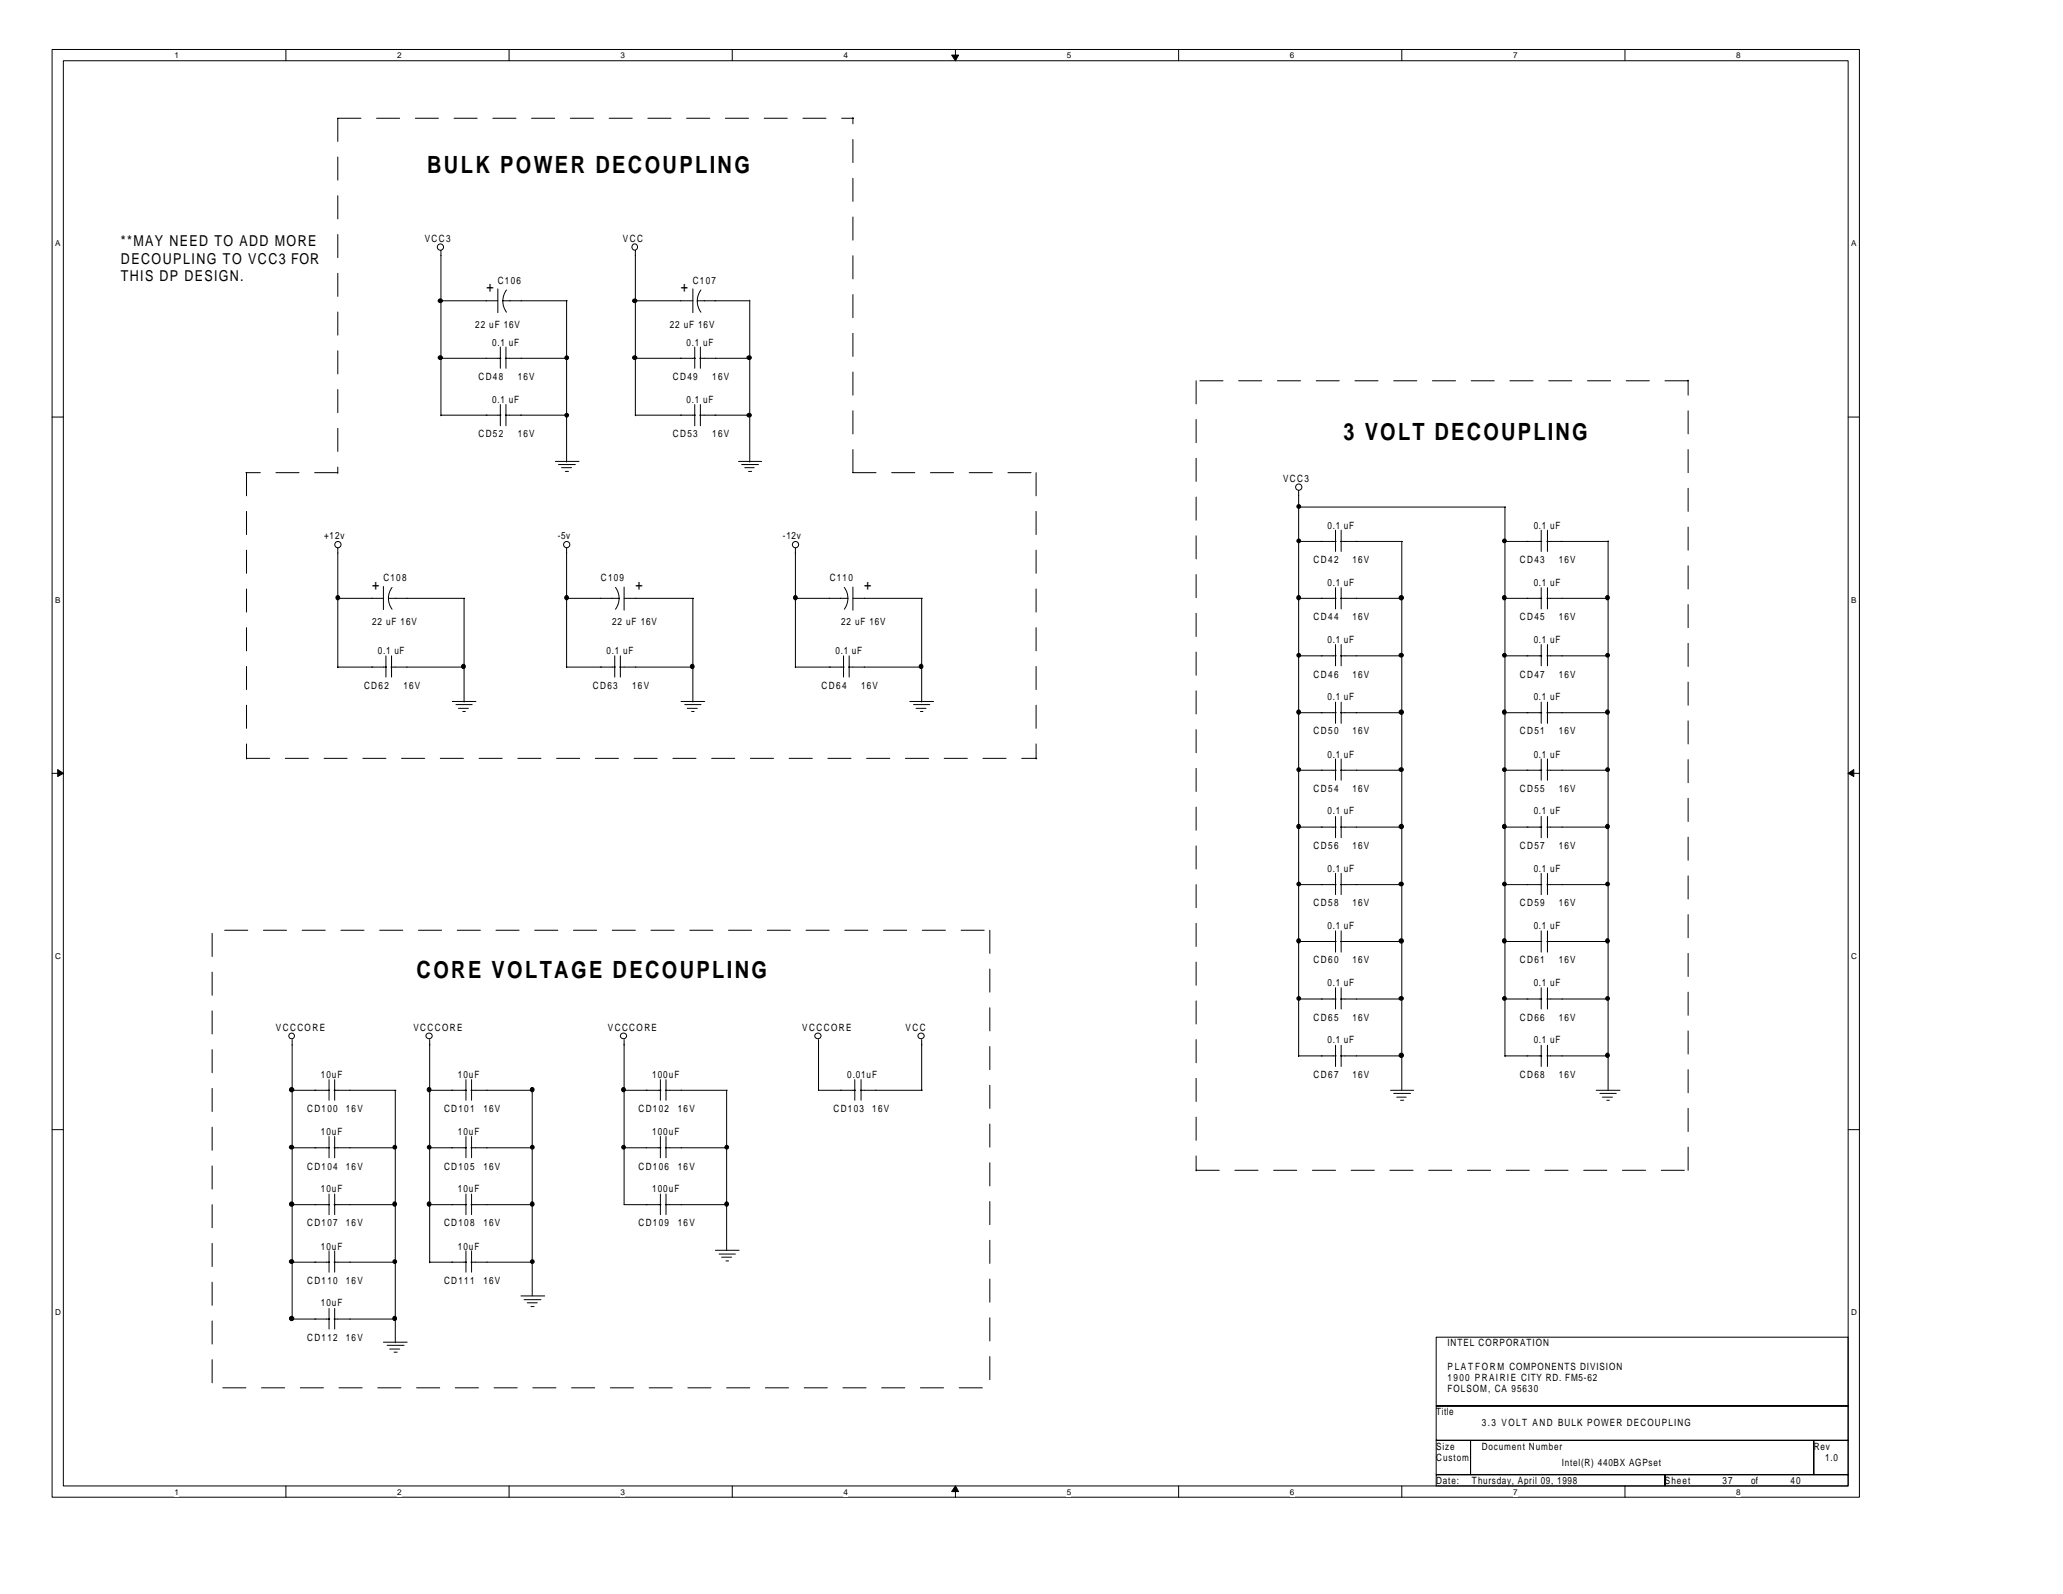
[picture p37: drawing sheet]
<svg xmlns="http://www.w3.org/2000/svg" width="279mm" height="216mm" viewBox="0 0 279 216" stroke-linecap="round" stroke-linejoin="round" font-family="sans-serif">
<defs><g id="words">
<g font-size="3.2">
<text x="57.9" y="23.4">BULK POWER DECOUPLING</text>
<text x="182" y="59.6">3 VOLT DECOUPLING</text>
<text x="56.4" y="132.4">CORE VOLTAGE DECOUPLING</text>
</g>
<g font-size="2">
<text x="16.4" y="33.4">**MAY NEED TO ADD MORE</text>
<text x="16.4" y="35.8">DECOUPLING TO VCC3 FOR</text>
<text x="16.4" y="38.1">THIS DP DESIGN.</text>
<text x="65.9" y="39.6">+</text>
<text x="92.2" y="39.6">+</text>
<text x="50.4" y="79.9">+</text>
<text x="86" y="79.9">+</text>
<text x="117" y="79.9">+</text>
</g>
<g font-size="1.4">
<text x="57.5" y="32.8">VCC3</text>
<text x="84.4" y="32.8">VCC</text>
<text x="67.4" y="38.4">C106</text>
<text x="93.8" y="38.4">C107</text>
<text x="64.4" y="44.4">22 uF 16V</text>
<text x="66.7" y="46.8">0.1 uF</text>
<text x="90.7" y="44.4">22 uF 16V</text>
<text x="93" y="46.8">0.1 uF</text>
<text x="64.8" y="51.5">CD48</text>
<text x="70.1" y="51.5">16V</text>
<text x="91.1" y="51.5">CD49</text>
<text x="96.5" y="51.5">16V</text>
<text x="64.8" y="59.2">CD52</text>
<text x="66.7" y="54.6">0.1 uF</text>
<text x="70.1" y="59.2">16V</text>
<text x="91.1" y="59.2">CD53</text>
<text x="93" y="54.6">0.1 uF</text>
<text x="96.5" y="59.2">16V</text>
<text x="173.8" y="65.3">VCC3</text>
<text x="179.8" y="71.6">0.1 uF</text>
<text x="207.7" y="71.6">0.1 uF</text>
<text x="43.9" y="73">+12v</text>
<text x="75.6" y="73">-5v</text>
<text x="106" y="73">-12v</text>
<text x="177.9" y="76.3">CD42</text>
<text x="183.2" y="76.3">16V</text>
<text x="205.9" y="76.3">CD43</text>
<text x="211.1" y="76.3">16V</text>
<text x="51.9" y="78.7">C108</text>
<text x="81.4" y="78.7">C109</text>
<text x="112.4" y="78.7">C110</text>
<text x="177.9" y="84">CD44</text>
<text x="179.8" y="79.3">0.1 uF</text>
<text x="183.2" y="84">16V</text>
<text x="205.9" y="84">CD45</text>
<text x="207.7" y="79.3">0.1 uF</text>
<text x="211.1" y="84">16V</text>
<text x="50.4" y="84.7">22 uF 16V</text>
<text x="51.2" y="88.6">0.1 uF</text>
<text x="82.2" y="88.6">0.1 uF</text>
<text x="82.9" y="84.7">22 uF 16V</text>
<text x="113.1" y="88.6">0.1 uF</text>
<text x="113.9" y="84.7">22 uF 16V</text>
<text x="179.8" y="87.1">0.1 uF</text>
<text x="207.7" y="87.1">0.1 uF</text>
<text x="49.3" y="93.3">CD62</text>
<text x="54.6" y="93.3">16V</text>
<text x="80.3" y="93.3">CD63</text>
<text x="85.6" y="93.3">16V</text>
<text x="111.3" y="93.3">CD64</text>
<text x="116.6" y="93.3">16V</text>
<text x="177.9" y="91.8">CD46</text>
<text x="179.8" y="94.8">0.1 uF</text>
<text x="183.2" y="91.8">16V</text>
<text x="205.9" y="91.8">CD47</text>
<text x="207.7" y="94.8">0.1 uF</text>
<text x="211.1" y="91.8">16V</text>
<text x="177.9" y="99.5">CD50</text>
<text x="183.2" y="99.5">16V</text>
<text x="205.9" y="99.5">CD51</text>
<text x="211.1" y="99.5">16V</text>
<text x="177.9" y="107.3">CD54</text>
<text x="179.8" y="102.6">0.1 uF</text>
<text x="183.2" y="107.3">16V</text>
<text x="205.9" y="107.3">CD55</text>
<text x="207.7" y="102.6">0.1 uF</text>
<text x="211.1" y="107.3">16V</text>
<text x="179.8" y="110.3">0.1 uF</text>
<text x="207.7" y="110.3">0.1 uF</text>
<text x="177.9" y="115">CD56</text>
<text x="179.8" y="118.1">0.1 uF</text>
<text x="183.2" y="115">16V</text>
<text x="205.9" y="115">CD57</text>
<text x="207.7" y="118.1">0.1 uF</text>
<text x="211.1" y="115">16V</text>
<text x="177.9" y="122.8">CD58</text>
<text x="179.8" y="125.8">0.1 uF</text>
<text x="183.2" y="122.8">16V</text>
<text x="205.9" y="122.8">CD59</text>
<text x="207.7" y="125.8">0.1 uF</text>
<text x="211.1" y="122.8">16V</text>
<text x="177.9" y="130.5">CD60</text>
<text x="183.2" y="130.5">16V</text>
<text x="205.9" y="130.5">CD61</text>
<text x="211.1" y="130.5">16V</text>
<text x="179.8" y="133.6">0.1 uF</text>
<text x="207.7" y="133.6">0.1 uF</text>
<text x="37.4" y="139.6">VCCCORE</text>
<text x="56" y="139.6">VCCCORE</text>
<text x="82.3" y="139.6">VCCCORE</text>
<text x="108.7" y="139.6">VCCCORE</text>
<text x="122.6" y="139.6">VCC</text>
<text x="177.9" y="138.3">CD65</text>
<text x="179.8" y="141.3">0.1 uF</text>
<text x="183.2" y="138.3">16V</text>
<text x="205.9" y="138.3">CD66</text>
<text x="207.7" y="141.3">0.1 uF</text>
<text x="211.1" y="138.3">16V</text>
<text x="43.5" y="146">10uF</text>
<text x="62" y="146">10uF</text>
<text x="88.3" y="146">100uF</text>
<text x="114.8" y="146">0.01uF</text>
<text x="177.9" y="146">CD67</text>
<text x="183.2" y="146">16V</text>
<text x="205.9" y="146">CD68</text>
<text x="211.1" y="146">16V</text>
<text x="41.6" y="150.6">CD100</text>
<text x="43.5" y="153.7">10uF</text>
<text x="46.8" y="150.6">16V</text>
<text x="60.1" y="150.6">CD101</text>
<text x="62" y="153.7">10uF</text>
<text x="65.5" y="150.6">16V</text>
<text x="86.5" y="150.6">CD102</text>
<text x="88.3" y="153.7">100uF</text>
<text x="91.8" y="150.6">16V</text>
<text x="112.9" y="150.6">CD103</text>
<text x="118.1" y="150.6">16V</text>
<text x="41.6" y="158.4">CD104</text>
<text x="43.5" y="161.5">10uF</text>
<text x="46.8" y="158.4">16V</text>
<text x="60.1" y="158.4">CD105</text>
<text x="62" y="161.5">10uF</text>
<text x="65.5" y="158.4">16V</text>
<text x="86.5" y="158.4">CD106</text>
<text x="88.3" y="161.5">100uF</text>
<text x="91.8" y="158.4">16V</text>
<text x="41.6" y="166.1">CD107</text>
<text x="46.8" y="166.1">16V</text>
<text x="60.1" y="166.1">CD108</text>
<text x="65.5" y="166.1">16V</text>
<text x="86.5" y="166.1">CD109</text>
<text x="91.8" y="166.1">16V</text>
<text x="41.6" y="173.9">CD110</text>
<text x="43.5" y="169.2">10uF</text>
<text x="46.8" y="173.9">16V</text>
<text x="60.1" y="173.9">CD111</text>
<text x="62" y="169.2">10uF</text>
<text x="65.5" y="173.9">16V</text>
<text x="43.5" y="176.9">10uF</text>
<text x="41.6" y="181.6">CD112</text>
<text x="46.8" y="181.6">16V</text>
<text x="196" y="182.4">INTEL CORPORATION</text>
<text x="196" y="185.5">P L A T F O R M COMPONENTS DIVISION</text>
<text x="194.5" y="191.7">Title</text>
<text x="196" y="187">1900 PRAIRIE CITY RD. FM5-62</text>
<text x="196" y="188.5">FOLSOM, CA 95630</text>
<text x="194.5" y="197.9">Custom</text>
<text x="194.5" y="196.3">Size</text>
<text x="200.7" y="196.3">Document Number</text>
<text x="200.7" y="193.2">3.3 VOLT AND BULK POWER DECOUPLING</text>
<text x="245.7" y="196.3">Rev</text>
<text x="247.2" y="197.9">1.0</text>
<text x="194.5" y="201">Date:</text>
<text x="199.3" y="201">Thursday, April 09, 1998</text>
<text x="211.5" y="198.5">Intel(R) 440BX AGPset</text>
<text x="225.5" y="201">Sheet</text>
<text x="233.3" y="201">37</text>
<text x="237.2" y="201">of</text>
<text x="242.5" y="201">40</text>
</g>
<g font-size="1.1">
<text x="23.7" y="7.9">1</text>
<text x="53.8" y="7.9">2</text>
<text x="84" y="7.9">3</text>
<text x="114.2" y="7.9">4</text>
<text x="144.5" y="7.9">5</text>
<text x="174.7" y="7.9">6</text>
<text x="204.9" y="7.9">7</text>
<text x="235.1" y="7.9">8</text>
<text x="7.5" y="33.4">A</text>
<text x="250.7" y="33.4">A</text>
<text x="7.5" y="81.6">B</text>
<text x="250.7" y="81.6">B</text>
<text x="7.5" y="129.9">C</text>
<text x="250.7" y="129.9">C</text>
<text x="7.5" y="178.2">D</text>
<text x="250.7" y="178.2">D</text>
<text x="23.7" y="202.5">1</text>
<text x="53.8" y="202.5">2</text>
<text x="84" y="202.5">3</text>
<text x="114.2" y="202.5">4</text>
<text x="144.5" y="202.5">5</text>
<text x="174.7" y="202.5">6</text>
<text x="204.9" y="202.5">7</text>
<text x="235.1" y="202.5">8</text>
</g>
</g></defs>
<path d="M7.1 6.7h244.7v196.1h-244.7zM8.6 8.2h241.7v193.1h-241.7z" fill="none" stroke="#000" stroke-width=".14"/>
<g fill="#fff">
<path d="M23.7 6.9h.5v1.2h-.5z"/>
<path d="M23.7 201.4h.5v1.3h-.5z"/>
</g>
<path d="M38.7 6.7v1.5M38.7 201.3v1.5" fill="none" stroke="#000" stroke-width=".14"/>
<g fill="#fff">
<path d="M53.8 6.9h.6v1.2h-.6z"/>
<path d="M53.8 201.4h.6v1.3h-.6z"/>
</g>
<path d="M68.9 6.7v1.5M68.9 201.3v1.5" fill="none" stroke="#000" stroke-width=".14"/>
<g fill="#fff">
<path d="M84 6.9h.6v1.2h-.6z"/>
<path d="M84 201.4h.6v1.3h-.6z"/>
</g>
<path d="M99.2 6.7v1.5M99.2 201.3v1.5" fill="none" stroke="#000" stroke-width=".14"/>
<g fill="#fff">
<path d="M114.2 6.9h.6v1.2h-.6z"/>
<path d="M114.2 201.4h.6v1.3h-.6z"/>
</g>
<path d="M129.4 6.7v1.5M129.4 201.3v1.5" fill="none" stroke="#000" stroke-width=".14"/>
<g fill="#000" stroke="#000" stroke-width=".14">
<path d="M128.9 7.5h.9l-.4 .7z" fill-rule="evenodd"/>
<path d="M129.4 201.3l.4 .7h-.9z" fill-rule="evenodd"/>
</g>
<g fill="#fff">
<path d="M144.5 6.9h.6v1.2h-.6z"/>
<path d="M144.5 201.4h.6v1.3h-.6z"/>
</g>
<path d="M159.6 6.7v1.5M159.6 201.3v1.5" fill="none" stroke="#000" stroke-width=".14"/>
<g fill="#fff">
<path d="M174.7 6.9h.6v1.2h-.6z"/>
<path d="M174.7 201.4h.6v1.3h-.6z"/>
</g>
<path d="M189.9 6.7v1.5M189.9 201.3v1.5" fill="none" stroke="#000" stroke-width=".14"/>
<g fill="#fff">
<path d="M204.9 6.9h.6v1.2h-.6z"/>
<path d="M204.9 201.4h.6v1.3h-.6z"/>
</g>
<path d="M220.1 6.7v1.5M220.1 201.3v1.5" fill="none" stroke="#000" stroke-width=".14"/>
<g fill="#fff">
<path d="M235.1 6.9h.6v1.2h-.6z"/>
<path d="M235.1 201.4h.6v1.3h-.6z"/>
<path d="M7.5 32.4h.6v1.2h-.6z"/>
<path d="M250.7 32.4h.6v1.2h-.6z"/>
<path d="M7.5 80.6h.7v1.3h-.7z"/>
<path d="M250.7 80.6h.7v1.3h-.7z"/>
</g>
<path d="M7.1 56.5h1.5M250.3 56.5h1.5" fill="none" stroke="#000" stroke-width=".14"/>
<g fill="#fff">
<path d="M7.5 128.9h.7v1.2h-.7z"/>
<path d="M250.7 128.9h.8v1.2h-.8z"/>
</g>
<path d="M7.1 104.7h1.5M250.3 104.7h1.5" fill="none" stroke="#000" stroke-width=".14"/>
<g fill="#000" stroke="#000" stroke-width=".14">
<path d="M7.8 104.2l.8 .5-.8 .5z" fill-rule="evenodd"/>
<path d="M250.3 104.7l.8-.5v1z" fill-rule="evenodd"/>
</g>
<g fill="#fff">
<path d="M7.5 177.1h.7v1.3h-.7z"/>
<path d="M250.7 177.1h.8v1.3h-.8z"/>
</g>
<g fill="none" stroke="#000" stroke-width=".14">
<path d="M59.7 34v22.3M67.4 39.1v3.2M68.6 39.3a2.53 2.53 0 0 0 0 3M86 34v22.3M93.8 39.1v3.2M94.9 39.3a2.53 2.53 0 0 0 0 3M59.6 40.7h7.8M59.6 48.5h8.2M59.7 56.2h8.1M67.8 47v2.9M67.8 54.8v2.9M68.1 40.7h8.7"/>
<path d="M68.4 48.5h8.4M68.4 56.2h8.3M68.5 47v2.9M68.5 54.8v2.9M76.7 40.7v21.9M86 40.7h7.8M86 48.5h8.2M86 56.2h8.2M94.1 47v2.9M94.1 54.8v2.9M94.4 40.7h7.1M94.8 48.5h6.8"/>
<path d="M94.8 56.2h6.7M94.9 47v2.9M94.9 54.8v2.9M101.5 40.7v21.9M45.7 74.3v16.1M51.9 79.4v3.2M53.1 79.6a2.46 2.46 0 0 0 0 2.9M75.2 62.5h3.2M75.6 62.9h2.3M76.1 63.3h1.3M76.6 63.9h.4M76.7 74.3v16.1"/>
<path d="M83.4 79.6a2.46 2.46 0 0 1 0 2.9M84.5 79.5v3.1M100 62.5h3.2M100.4 62.9h2.3M100.9 63.3h1.2M101.4 63.9h.4M107.7 74.3v16.1M114.3 79.6a2.46 2.46 0 0 1 0 2.9M115.5 79.5v3.1M175.9 66.5v76.6M175.9 73.3h5.1M175.9 68.7h28"/>
<path d="M180.9 71.8v2.9M180.9 79.6v2.9M181.6 73.3h8.3M181.6 71.8v2.9M181.6 79.6v2.9M189.9 73.3v74.4M203.8 73.3h5M203.8 68.7v74.4M208.7 71.8v2.9M208.7 79.6v2.9M209.5 73.3h8.3M209.6 71.8v2.9"/>
<path d="M209.6 79.6v2.9M217.8 73.3v74.4M45.7 81h6.2M45.7 90.4h6.7M52.3 88.8v2.9M52.6 81h10.3M52.9 90.4h10M53 88.8v2.9M61.2 95h3.3M61.8 95.4h2.2M62.1 95.9h1.3M62.7 96.4h.3"/>
<path d="M62.9 81v14.1M76.7 81h7.1M76.7 90.4h6.6M83.3 88.8v2.9M83.9 90.4h10M84 88.8v2.9M84.5 81h9.4M92.2 95h3.2M92.7 95.4h2.2M93.1 95.9h1.3M93.7 96.4h.3M93.8 81v14.1"/>
<path d="M107.6 81h7.2M107.7 90.4h6.6M114.2 88.8v2.9M114.9 90.4h10M115 88.8v2.9M115.5 81h9.4M123.2 95h3.2M123.7 95.4h2.2M124.1 95.9h1.3M124.7 96.4h.3M124.8 81v14.1M175.9 81h5.1"/>
<path d="M175.9 96.5h5.1M175.9 88.8h5.1M180.9 87.3v2.9M180.9 95.1v2.9M181.6 81h8.3M181.6 96.5h8.3M181.6 88.8h8.3M181.6 87.3v2.9M181.6 95.1v2.9M203.8 81h5M203.8 96.5h5M203.8 88.8h5"/>
<path d="M208.7 87.3v2.9M208.7 95.1v2.9M209.5 81h8.4M209.5 96.5h8.4M209.5 88.8h8.4M209.6 87.3v2.9M209.6 95.1v2.9M175.9 119.8h5.1M175.9 112h5.1M175.9 104.3h5.1M180.9 102.8v2.9M180.9 110.6v2.9"/>
<path d="M180.9 118.3v2.9M181.6 119.8h8.3M181.6 112h8.3M181.6 104.3h8.3M181.6 102.8v2.9M181.6 110.6v2.9M181.6 118.3v2.9M203.8 119.8h5M203.8 112h5M203.8 104.3h5M208.7 102.8v2.9M208.7 110.6v2.9"/>
<path d="M208.7 118.3v2.9M209.5 119.8h8.4M209.5 112h8.4M209.5 104.3h8.4M209.6 102.8v2.9M209.6 110.6v2.9M209.6 118.3v2.9M175.9 135.3h5.1M175.9 127.5h5.1M180.9 126.1v2.9M180.9 133.8v2.9M181.6 135.3h8.3"/>
<path d="M181.6 127.5h8.3M181.6 126.1v2.9M181.6 133.8v2.9M203.8 135.3h5M203.8 127.5h5M208.7 126.1v2.9M208.7 133.8v2.9M209.5 135.3h8.4M209.5 127.5h8.4M209.6 126.1v2.9M209.6 133.8v2.9M7.1 153h1.5"/>
<path d="M39.6 147.7h5M39.6 140.8v37.9M39.6 155.5h5M44.6 146.2v2.8M44.6 153.9v2.9M45.2 147.7h8.4M45.2 155.5h8.4M45.3 146.2v2.8M45.3 153.9v2.9M53.5 147.7v34.2M58.2 147.7h5M58.2 140.8v30.2"/>
<path d="M58.2 155.5h5M63.1 146.2v2.8M63.1 153.9v2.9M63.8 147.7h8.4M63.8 155.5h8.4M63.9 146.2v2.8M63.9 153.9v2.9M72.1 147.7v27.8M84.4 155.5h5.1M84.5 147.7h5M84.5 140.8v22.4h5M89.4 146.2v2.8"/>
<path d="M89.4 153.9v2.9M90.1 147.7h8.4M90.1 155.5h8.4M90.2 146.2v2.8M90.2 153.9v2.9M98.4 147.7v21.6M110.9 140.8v6.9h5M115.8 146.2v2.8M116.5 147.7h8.4M116.6 146.2v2.8M124.8 140.8v6.9M175.9 143h5.1"/>
<path d="M180.9 141.6v2.9M181.6 143h8.3M181.6 141.6v2.9M188.3 147.7h3.2M188.8 148.1h2.2M189.2 148.6h1.2M189.7 149h.4M203.8 143h5M208.7 141.6v2.9M209.5 143h8.4M209.6 141.6v2.9M216.2 147.7h3.2"/>
<path d="M216.7 148.1h2.2M217 148.6h1.4M217.6 149h.4M250.3 153h1.5M39.6 163.2h5M39.6 178.7h5M39.6 171h5M44.6 161.7v2.8M44.6 169.4v2.9M44.6 177.2v2.8M45.2 163.2h8.4M45.2 178.7h8.4"/>
<path d="M45.2 171h8.4M45.3 161.7v2.8M45.3 169.4v2.9M45.3 177.2v2.8M58.2 163.2h5M58.2 171h5M63.1 161.7v2.8M63.1 169.4v2.9M63.8 163.2h8.4M63.8 171h8.4M63.9 161.7v2.8M63.9 169.4v2.9"/>
<path d="M70.6 175.5h3.2M71 176h2.3M71.4 176.5h1.4M71.9 177h.4M89.4 161.7v2.8M90.1 163.2h8.4M90.2 161.7v2.8M96.9 169.3h3.2M97.4 169.9h2.2M97.7 170.3h1.4M98.3 170.8h.4M51.9 181.8h3.2"/>
<path d="M52.4 182.2h2.3M52.8 182.7h1.3M53.4 183.1h.4M194.5 181.1h55.8v9.3h-55.8zM194.5 190.4h55.8v4.7h-55.8zM194.5 195.1h4.7v4.6h-4.7zM194.5 199.7h31v1.6h-31zM199.2 195.1h46.4v4.6h-46.4zM225.5 199.7h24.8v1.6h-24.8zM245.6 195.1h4.7v4.6h-4.7z"/>
<circle cx="59.6" cy="33.5" r=".42"/>
<circle cx="85.9" cy="33.5" r=".4"/>
<circle cx="45.8" cy="73.8" r=".42"/>
<circle cx="76.8" cy="73.8" r=".42"/>
<circle cx="107.7" cy="73.8" r=".42"/>
<circle cx="175.9" cy="66" r=".42"/>
<circle cx="39.5" cy="140.3" r=".38"/>
<circle cx="58.1" cy="140.3" r=".4"/>
<circle cx="84.5" cy="140.3" r=".4"/>
<circle cx="110.8" cy="140.3" r=".4"/>
<circle cx="124.8" cy="140.3" r=".4"/>
</g>
<g fill="none" stroke="#000" stroke-width=".14" stroke-dasharray="3.1 2.1">
<path d="M45.7 16v48.1M45.7 16h69.9M162 51.6v107M228.6 51.6h-66.7M33.4 64v38.8M45.7 64h-12.4M115.5 64v-48.1M115.5 64h24.9M140.3 64v38.8M33.4 102.7h107M28.7 126h105.4v62h-105.4zM162 158.5h66.7"/>
<path d="M228.6 158.5v-107"/>
</g>
<g fill="#000" stroke="#000" stroke-width=".14">
<circle cx="59.7" cy="40.7" r=".28"/>
<circle cx="59.7" cy="48.4" r=".28"/>
<circle cx="76.8" cy="48.5" r=".25"/>
<circle cx="76.8" cy="56.2" r=".25"/>
<circle cx="86" cy="40.7" r=".28"/>
<circle cx="86" cy="48.4" r=".28"/>
<circle cx="101.5" cy="56.2" r=".28"/>
<circle cx="101.5" cy="48.4" r=".28"/>
<circle cx="175.9" cy="73.3" r=".25"/>
<circle cx="175.9" cy="68.6" r=".25"/>
<circle cx="203.8" cy="73.3" r=".25"/>
<circle cx="45.7" cy="81" r=".28"/>
<circle cx="62.7" cy="90.3" r=".28"/>
<circle cx="76.7" cy="81" r=".28"/>
<circle cx="93.7" cy="90.3" r=".28"/>
<circle cx="107.7" cy="81" r=".28"/>
<circle cx="124.7" cy="90.3" r=".28"/>
<circle cx="175.9" cy="81" r=".28"/>
<circle cx="175.9" cy="96.4" r=".28"/>
<circle cx="175.9" cy="88.8" r=".25"/>
<circle cx="189.8" cy="96.5" r=".3"/>
<circle cx="189.8" cy="81" r=".3"/>
<circle cx="189.8" cy="88.7" r=".28"/>
<circle cx="203.7" cy="81" r=".28"/>
<circle cx="203.7" cy="96.4" r=".28"/>
<circle cx="203.8" cy="88.8" r=".25"/>
<circle cx="217.7" cy="81" r=".28"/>
<circle cx="217.7" cy="96.4" r=".28"/>
<circle cx="217.7" cy="88.8" r=".25"/>
<circle cx="175.9" cy="111.9" r=".28"/>
<circle cx="175.9" cy="104.2" r=".25"/>
<circle cx="175.9" cy="119.7" r=".25"/>
<circle cx="189.8" cy="112" r=".3"/>
<circle cx="189.8" cy="119.7" r=".28"/>
<circle cx="189.8" cy="104.2" r=".28"/>
<circle cx="203.7" cy="111.9" r=".28"/>
<circle cx="203.8" cy="104.2" r=".25"/>
<circle cx="203.8" cy="119.7" r=".25"/>
<circle cx="217.7" cy="111.9" r=".28"/>
<circle cx="217.7" cy="104.2" r=".25"/>
<circle cx="217.7" cy="119.7" r=".25"/>
<circle cx="175.9" cy="127.4" r=".28"/>
<circle cx="175.9" cy="135.2" r=".25"/>
<circle cx="189.8" cy="127.4" r=".3"/>
<circle cx="189.8" cy="135.2" r=".28"/>
<circle cx="203.7" cy="127.4" r=".28"/>
<circle cx="203.8" cy="135.2" r=".25"/>
<circle cx="217.7" cy="127.4" r=".28"/>
<circle cx="217.7" cy="135.2" r=".25"/>
<circle cx="39.5" cy="147.6" r=".3"/>
<circle cx="39.5" cy="155.4" r=".28"/>
<circle cx="53.5" cy="155.4" r=".25"/>
<circle cx="58.1" cy="147.6" r=".28"/>
<circle cx="58.1" cy="155.4" r=".25"/>
<circle cx="72.1" cy="147.6" r=".28"/>
<circle cx="72.1" cy="155.4" r=".25"/>
<circle cx="84.4" cy="147.6" r=".28"/>
<circle cx="84.5" cy="155.4" r=".25"/>
<circle cx="98.4" cy="155.4" r=".25"/>
<circle cx="189.8" cy="142.9" r=".3"/>
<circle cx="217.7" cy="142.9" r=".28"/>
<circle cx="39.5" cy="163.1" r=".3"/>
<circle cx="39.5" cy="178.6" r=".3"/>
<circle cx="39.5" cy="170.9" r=".28"/>
<circle cx="53.4" cy="178.6" r=".28"/>
<circle cx="53.4" cy="163.1" r=".28"/>
<circle cx="53.5" cy="170.9" r=".25"/>
<circle cx="58.1" cy="163.1" r=".28"/>
<circle cx="72.1" cy="163.1" r=".28"/>
<circle cx="72.1" cy="170.9" r=".25"/>
<circle cx="98.4" cy="163.1" r=".28"/>
</g>
<use href="#words"/>
</svg>
